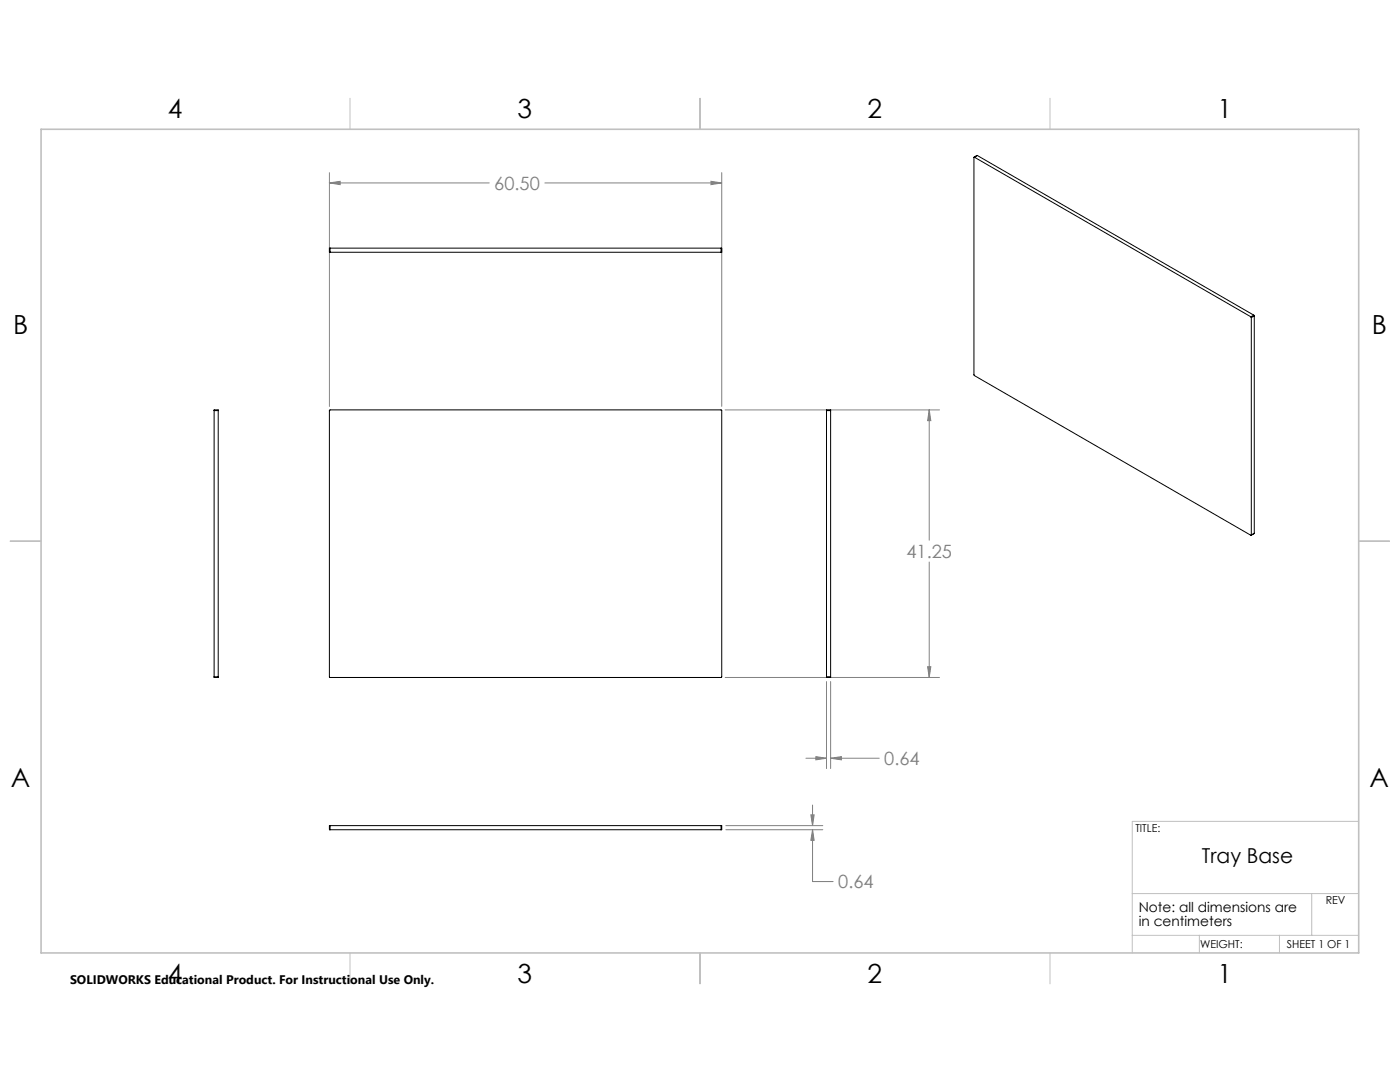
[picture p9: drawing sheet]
<svg xmlns="http://www.w3.org/2000/svg" width="279mm" height="216mm" viewBox="0 0 279 216" stroke-linecap="round" stroke-linejoin="round" font-family="sans-serif">
<defs><g id="words">
<g font-size="5.3">
<text x="33.5" y="23.6">4</text>
<text x="103.3" y="23.6">3</text>
<text x="173.2" y="23.6">2</text>
<text x="243" y="23.6">1</text>
<text x="2.6" y="66.7">B</text>
<text x="273.8" y="66.7">B</text>
<text x="2.2" y="157.1">A</text>
<text x="273.3" y="157.1">A</text>
<text x="33.5" y="196.2">4</text>
<text x="103.3" y="196.2">3</text>
<text x="173.2" y="196.2">2</text>
<text x="243" y="196.2">1</text>
</g>
<text font-size="4.1" x="239.9" y="172.3">Tray Base</text>
<g font-size="3.7" fill="#808080">
<text x="98.7" y="37.9">60.50</text>
<text x="180.9" y="111.3">41.25</text>
<text x="176.5" y="152.7">0.64</text>
<text x="167.3" y="177.3">0.64</text>
</g>
<g font-size="2.7">
<text x="227.3" y="182">Note: all dimensions are</text>
<text x="227.3" y="184.7">in centimeters</text>
</g>
<text font-size="2.5" x="14" y="196.3">SOLIDWORKS Educational Product. For Instructional Use Only.</text>
<g font-size="2.2">
<text x="226.6" y="166.1">TITLE:</text>
<text x="264.6" y="180.4">REV</text>
<text x="239.5" y="189.2">WEIGHT:</text>
<text x="256.8" y="189.1">SHEET 1 OF 1</text>
</g>
</g></defs>
<g fill="none" stroke="#808080" stroke-width=".2">
<path d="M65.7 36.5l2.2-.3v.6zM65.7 34.4v46.7M65.7 36.5h31.9M108.7 36.5h35.3M141.9 36.2l2.1 .3-2.1 .3zM144 34.4v46.7M144.7 81.8h42.8M185.4 81.8l.4 2.1h-.7zM185.4 81.8v26M185.4 112.2v23M144.7 135.2h42.8M164.9 136v17.4"/>
<path d="M165.8 136v17.4M185.1 133h.7l-.4 2.2zM160.8 151.3h4.1M162.8 151l2.1 .3-2.1 .3zM165.8 151.3l2.1-.3v.6zM165.8 151.3h9.7M144.9 164.7h19.3M144.9 165.6h19.3M161.8 162.6h.7l-.3 2.1zM162.2 165.6l.3 2.1h-.7zM162.2 165.6v10.3h4.1M162.2 160.6v4.1"/>
</g>
<g fill="none" stroke="#c0c0c0" stroke-width=".2">
<path d="M69.8 19.6v6.2M139.7 19.6v6.2M209.5 19.6v6.2M2 108h6.2M271.2 108h6.1M226 178.3h45.2M261.8 178.3v8.3M271.2 163.9h-45.2v26.2M69.8 190.1v6.2M139.7 190.1v6.2M209.5 190.1v6.2M226 186.6h45.2"/>
<path d="M239.4 186.6v3.5M255.3 186.6v3.5"/>
</g>
<path d="M8.2 25.8h263v164.3h-263z" fill="none" stroke="#c0c0c0" stroke-width=".32"/>
<path d="M65.7 36.5l2.2-.3v.6zM141.9 36.2l2.1 .3-2.1 .3zM185.4 81.8l.4 2.1h-.7zM185.1 133h.7l-.4 2.2zM162.8 151l2.1 .3-2.1 .3zM165.8 151.3l2.1-.3v.6zM161.8 162.6h.7l-.3 2.1zM162.2 165.6l.3 2.1h-.7z" fill="#808080"/>
<g fill="none" stroke="#000" stroke-width=".2">
<path d="M194.5 31.4l-.1 43.5 55.3 31.9M194.5 31.4l55.1 31.8M195 31l-.6 .4M195 31l-.5 .4M195 31l55.2 31.9M65.9 49.5h-.2v.8h.2M65.9 49.5v.8M65.9 49.5h78M65.9 50.3h78M143.9 49.5h.1v.8h-.1M143.9 49.5v.8M249.6 63.2l.1 .2"/>
<path d="M249.7 63.4v43.4M250.2 62.9l.1 .1M250.2 62.9l-.6 .3M250.3 63l-.6 .4M250.3 63v43.4M42.7 81.9v-.1h.9v.1M42.7 81.9h.9M42.7 81.9v53.1M43.6 81.9v53.1M65.8 81.8h78.2v53.3l-78.2 .1zM164.9 81.9v-.1h.9v.1M164.9 81.9h.9"/>
<path d="M164.9 81.9v53.1M165.8 81.9v53.1M250.3 106.4l-.6 .4M42.7 135v.2h.9v-.2M42.7 135h.9M164.9 135v.2h.9v-.2M164.9 135h.9M65.9 164.7h-.2v.9h.2M65.9 164.7v.9M65.9 164.7h78M65.9 165.6h78M143.9 164.7h.1v.9h-.1"/>
<path d="M143.9 164.7v.9"/>
</g>
<use href="#words"/>
</svg>
